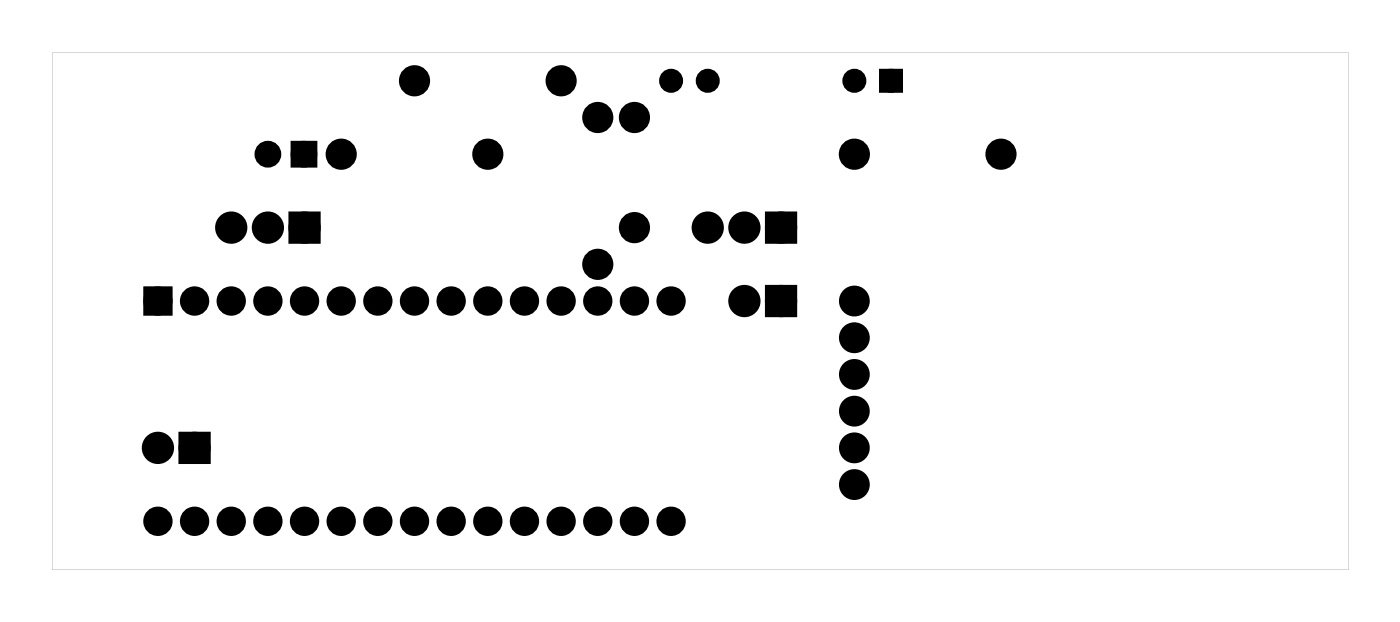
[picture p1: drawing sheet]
<svg xmlns="http://www.w3.org/2000/svg" width="97mm" height="43mm" viewBox="0 0 97 43" stroke-linecap="round" stroke-linejoin="round" font-family="sans-serif">
<g fill="#000">
<path d="M20.5 10.1h1.2v1.2h-1.2zM20.4 15h1.4v1.5h-1.4zM53.4 15h1.5v1.5h-1.5zM10.3 20.2h1.3v1.3h-1.3zM12.7 30.3h1.5v1.4h-1.5zM53.4 20.1h1.5v1.5h-1.5z"/>
<path d="M61 4.9v1.4h1.4v-1.4zM61.3 5.6a.45 .45 0 0 1 .9 0 .45 .45 0 0 1-.9 0z"/>
<path d="M3.6 3.6v35.8h89.8v-35.8zM3.6 3.6h89.8v35.8h-89.8z"/>
</g>
<g fill="#000">
<circle cx="16" cy="15.8" r=".74"/>
<circle cx="18.6" cy="15.8" r=".74"/>
<circle cx="18.6" cy="10.7" r=".6"/>
<circle cx="21.1" cy="10.7" r=".6"/>
<circle cx="21.1" cy="15.8" r=".74"/>
<circle cx="23.6" cy="10.7" r=".7"/>
<circle cx="28.7" cy="5.6" r=".7"/>
<circle cx="33.8" cy="10.7" r=".7"/>
<circle cx="38.9" cy="5.6" r=".7"/>
<circle cx="41.4" cy="8.1" r=".7"/>
<circle cx="41.4" cy="18.3" r=".7"/>
<circle cx="44" cy="8.1" r=".7"/>
<circle cx="44" cy="15.8" r=".7"/>
<circle cx="46.5" cy="5.6" r=".58"/>
<circle cx="49" cy="15.8" r=".74"/>
<circle cx="49" cy="5.6" r=".58"/>
<circle cx="51.6" cy="15.8" r=".74"/>
<circle cx="54.1" cy="15.8" r=".74"/>
<circle cx="59.2" cy="5.6" r=".58"/>
<circle cx="59.2" cy="10.7" r=".7"/>
<circle cx="61.7" cy="5.6" r=".58"/>
<circle cx="69.4" cy="10.7" r=".7"/>
<circle cx="10.9" cy="31" r=".74"/>
<circle cx="10.9" cy="20.8" r=".67"/>
<circle cx="10.9" cy="36.1" r=".67"/>
<circle cx="13.5" cy="31" r=".74"/>
<circle cx="13.5" cy="20.8" r=".67"/>
<circle cx="13.5" cy="36.1" r=".67"/>
<circle cx="16" cy="36.1" r=".67"/>
<circle cx="16" cy="20.8" r=".67"/>
<circle cx="18.6" cy="20.8" r=".67"/>
<circle cx="18.6" cy="36.1" r=".67"/>
<circle cx="21.1" cy="36.1" r=".67"/>
<circle cx="21.1" cy="20.8" r=".67"/>
<circle cx="23.6" cy="20.8" r=".67"/>
<circle cx="23.6" cy="36.1" r=".67"/>
<circle cx="26.2" cy="20.8" r=".67"/>
<circle cx="26.2" cy="36.1" r=".67"/>
<circle cx="28.7" cy="20.8" r=".67"/>
<circle cx="28.7" cy="36.1" r=".67"/>
<circle cx="31.3" cy="20.8" r=".67"/>
<circle cx="31.3" cy="36.1" r=".67"/>
<circle cx="33.8" cy="20.8" r=".67"/>
<circle cx="33.8" cy="36.1" r=".67"/>
<circle cx="36.3" cy="36.1" r=".67"/>
<circle cx="36.3" cy="20.8" r=".67"/>
<circle cx="38.9" cy="20.8" r=".67"/>
<circle cx="38.9" cy="36.1" r=".67"/>
<circle cx="41.4" cy="36.1" r=".67"/>
<circle cx="41.4" cy="20.8" r=".67"/>
<circle cx="44" cy="36.1" r=".67"/>
<circle cx="44" cy="20.8" r=".67"/>
<circle cx="46.5" cy="20.8" r=".67"/>
<circle cx="46.5" cy="36.1" r=".67"/>
<circle cx="51.6" cy="20.8" r=".74"/>
<circle cx="54.1" cy="20.8" r=".74"/>
<circle cx="59.2" cy="28.4" r=".72"/>
<circle cx="59.2" cy="33.5" r=".72"/>
<circle cx="59.2" cy="23.4" r=".72"/>
<circle cx="59.2" cy="20.8" r=".72"/>
<circle cx="59.2" cy="25.9" r=".72"/>
<circle cx="59.2" cy="31" r=".72"/>
</g>
<g fill="none" stroke="#000" stroke-width=".76" stroke-linecap="butt">
<path d="M20.4 15h1.4v1.5h-1.4zM53.4 15h1.5v1.5h-1.5zM12.7 30.3h1.5v1.4h-1.5zM53.4 20.1h1.5v1.5h-1.5z"/>
<circle cx="16" cy="15.8" r=".74"/>
<circle cx="18.6" cy="15.8" r=".74"/>
<circle cx="21.1" cy="15.8" r=".74"/>
<circle cx="23.6" cy="10.7" r=".7"/>
<circle cx="28.7" cy="5.6" r=".7"/>
<circle cx="33.8" cy="10.7" r=".7"/>
<circle cx="38.9" cy="5.6" r=".7"/>
<circle cx="41.4" cy="18.3" r=".7"/>
<circle cx="41.4" cy="8.1" r=".7"/>
<circle cx="44" cy="15.8" r=".7"/>
<circle cx="44" cy="8.1" r=".7"/>
<circle cx="49" cy="15.8" r=".74"/>
<circle cx="51.6" cy="15.8" r=".74"/>
<circle cx="54.1" cy="15.8" r=".74"/>
<circle cx="59.2" cy="10.7" r=".7"/>
<circle cx="69.4" cy="10.7" r=".7"/>
<circle cx="10.9" cy="31" r=".74"/>
<circle cx="13.5" cy="31" r=".74"/>
<circle cx="51.6" cy="20.8" r=".74"/>
<circle cx="54.1" cy="20.8" r=".74"/>
</g>
<g fill="none" stroke="#000" stroke-width=".69" stroke-linecap="butt">
<path d="M10.3 20.2h1.3v1.3h-1.3z"/>
<circle cx="10.9" cy="20.8" r=".67"/>
<circle cx="10.9" cy="36.1" r=".67"/>
<circle cx="13.5" cy="20.8" r=".67"/>
<circle cx="13.5" cy="36.1" r=".67"/>
<circle cx="16" cy="20.8" r=".67"/>
<circle cx="16" cy="36.1" r=".67"/>
<circle cx="18.6" cy="20.8" r=".67"/>
<circle cx="18.6" cy="36.1" r=".67"/>
<circle cx="21.1" cy="20.8" r=".67"/>
<circle cx="21.1" cy="36.1" r=".67"/>
<circle cx="23.6" cy="20.8" r=".67"/>
<circle cx="23.6" cy="36.1" r=".67"/>
<circle cx="26.2" cy="20.8" r=".67"/>
<circle cx="26.2" cy="36.1" r=".67"/>
<circle cx="28.7" cy="20.8" r=".67"/>
<circle cx="28.7" cy="36.1" r=".67"/>
<circle cx="31.3" cy="20.8" r=".67"/>
<circle cx="31.3" cy="36.1" r=".67"/>
<circle cx="33.8" cy="20.8" r=".67"/>
<circle cx="33.8" cy="36.1" r=".67"/>
<circle cx="36.3" cy="20.8" r=".67"/>
<circle cx="36.3" cy="36.1" r=".67"/>
<circle cx="38.9" cy="20.8" r=".67"/>
<circle cx="38.9" cy="36.1" r=".67"/>
<circle cx="41.4" cy="20.8" r=".67"/>
<circle cx="41.4" cy="36.1" r=".67"/>
<circle cx="44" cy="20.8" r=".67"/>
<circle cx="44" cy="36.1" r=".67"/>
<circle cx="46.5" cy="20.8" r=".67"/>
<circle cx="46.5" cy="36.1" r=".67"/>
<circle cx="59.2" cy="28.4" r=".72"/>
<circle cx="59.2" cy="25.9" r=".72"/>
<circle cx="59.2" cy="31" r=".72"/>
<circle cx="59.2" cy="23.4" r=".72"/>
<circle cx="59.2" cy="20.8" r=".72"/>
<circle cx="59.2" cy="33.5" r=".72"/>
</g>
<g fill="none" stroke="#000" stroke-width=".65" stroke-linecap="butt">
<path d="M20.5 10.1h1.2v1.2h-1.2z"/>
<circle cx="18.6" cy="10.7" r=".6"/>
<circle cx="21.1" cy="10.7" r=".6"/>
</g>
<g fill="none" stroke="#000" stroke-width=".51">
<circle cx="46.5" cy="5.6" r=".58"/>
<circle cx="49" cy="5.6" r=".58"/>
<circle cx="59.2" cy="5.6" r=".58"/>
<circle cx="61.7" cy="5.6" r=".58"/>
</g>
<g fill="none" stroke="#000" stroke-width=".25">
<path d="M61 4.9h1.4v1.4h-1.4z"/>
<circle cx="61.7" cy="5.6" r=".45"/>
</g>
</svg>
